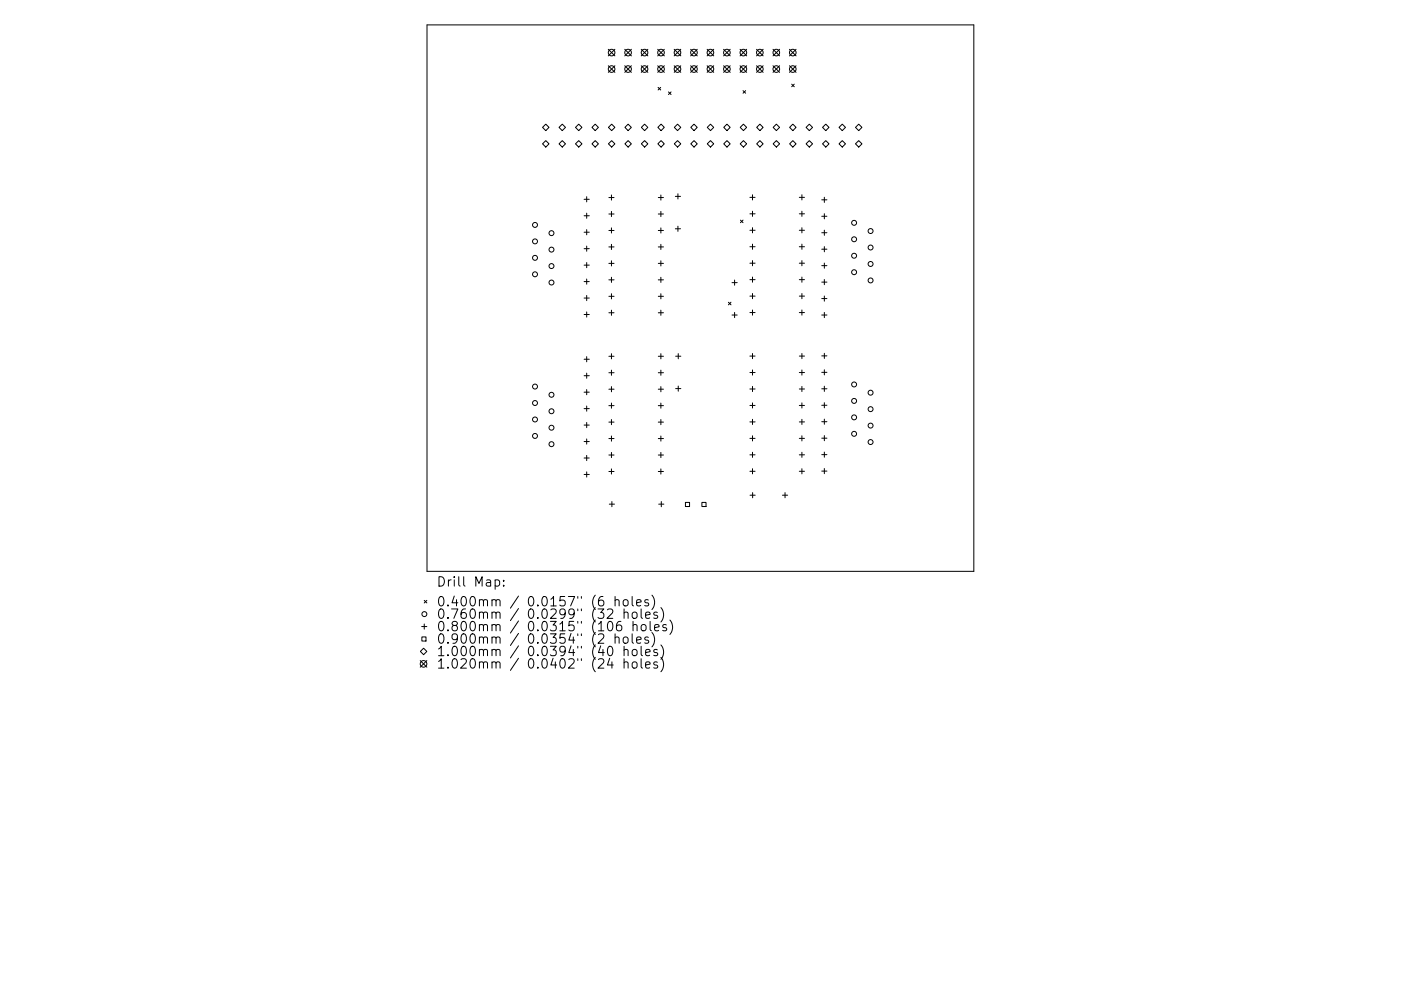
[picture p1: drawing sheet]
<svg xmlns="http://www.w3.org/2000/svg" width="297mm" height="210mm" viewBox="0 0 297 210" stroke-linecap="round" stroke-linejoin="round" font-family="sans-serif">
<defs><g id="words">
<g font-size="2.8">
<text x="92.5" y="124.5">Drill Map:</text>
<text x="92.5" y="128.7">0.400mm / 0.0157&quot; (6 holes)</text>
<text x="92.5" y="131.3">0.760mm / 0.0299&quot; (32 holes)</text>
<text x="92.5" y="133.9">0.800mm / 0.0315&quot; (106 holes)</text>
<text x="92.5" y="136.6">0.900mm / 0.0354&quot; (2 holes)</text>
<text x="92.5" y="139.2">1.000mm / 0.0394&quot; (40 holes)</text>
<text x="92.5" y="141.9">1.020mm / 0.0402&quot; (24 holes)</text>
</g>
</g></defs>
<g fill="none" stroke="#000" stroke-width=".21">
<path d="M90.5 5.3h116v115.9h-116zM129 10.5l1.4 1.4M129 13.9l1.4 1.5M130.4 10.5l-1.4 1.4M130.4 13.9l-1.4 1.5M132.5 13.9l1.4 1.5M132.5 10.5l1.4 1.4M133.9 10.5l-1.4 1.4M133.9 13.9l-1.4 1.5M136 13.9l1.4 1.5M136 10.5l1.4 1.4M137.4 10.5l-1.4 1.4"/>
<path d="M137.4 13.9l-1.4 1.5M139.4 13.9l1.4 1.5M139.4 10.5l1.4 1.4M139.5 18.5l.6 .6M140.1 18.5l-.6 .6M140.8 10.5l-1.4 1.4M140.8 13.9l-1.4 1.5M141.7 19.5l.6 .6M142.3 19.5l-.6 .6M142.9 13.9l1.4 1.5M142.9 10.5l1.4 1.4M144.3 10.5l-1.4 1.4"/>
<path d="M144.3 13.9l-1.4 1.5M146.4 13.9l1.4 1.5M146.4 10.5l1.4 1.4M147.8 13.9l-1.4 1.5M147.8 10.5l-1.4 1.4M149.9 13.9l1.4 1.5M149.9 10.5l1.4 1.4M151.3 10.5l-1.4 1.4M151.3 13.9l-1.4 1.5M153.4 10.5l1.4 1.4M153.4 13.9l1.4 1.5M154.8 10.5l-1.4 1.4"/>
<path d="M154.8 13.9l-1.4 1.5M156.9 13.9l1.4 1.5M156.9 10.5l1.4 1.4M157.5 19.2l.6 .6M158.1 19.2l-.6 .6M158.3 10.5l-1.4 1.4M158.3 13.9l-1.4 1.5M160.4 10.5l1.4 1.4M160.4 13.9l1.4 1.5M161.8 10.5l-1.4 1.4M161.8 13.9l-1.4 1.5M163.9 13.9l1.4 1.5"/>
<path d="M163.9 10.5l1.4 1.4M165.3 10.5l-1.4 1.4M165.3 13.9l-1.4 1.5M167.4 10.5l1.4 1.4M167.4 13.9l1.4 1.5M167.9 17.9l.5 .5M168.4 17.9l-.5 .5M168.8 10.5l-1.4 1.4M168.8 13.9l-1.4 1.5M115 27l.7-.7 .7 .7-.7 .7zM115 30.5l.7-.7 .7 .7-.7 .7zM118.5 27l.7-.7 .7 .7-.7 .7z"/>
<path d="M118.5 30.5l.7-.7 .7 .7-.7 .7zM122 27l.7-.7 .7 .7-.7 .7zM122 30.5l.7-.7 .7 .7-.7 .7zM126.2 26.3l.7 .7-.7 .7-.7-.7zM126.2 29.8l.7 .7-.7 .7-.7-.7zM129.7 26.3l.7 .7-.7 .7-.7-.7zM129.7 29.8l.7 .7-.7 .7-.7-.7zM132.5 27l.7-.7 .7 .7-.7 .7zM132.5 30.5l.7-.7 .7 .7-.7 .7zM136 27l.7-.7 .7 .7-.7 .7zM136 30.5l.7-.7 .7 .7-.7 .7zM139.5 27l.7-.7 .6 .7-.6 .7z"/>
<path d="M139.5 30.5l.7-.7 .6 .7-.6 .7zM143 27l.7-.7 .6 .7-.6 .7zM143.7 29.8l.6 .7-.6 .7-.7-.7zM146.5 27l.6-.7 .7 .7-.7 .7zM147.1 29.8l.7 .7-.7 .7-.6-.7zM150 27l.6-.7 .7 .7-.7 .7zM150 30.5l.6-.7 .7 .7-.7 .7zM154.1 26.3l.7 .7-.7 .7-.7-.7zM154.1 29.8l.7 .7-.7 .7-.7-.7zM156.9 27l.7-.7 .7 .7-.7 .7zM156.9 30.5l.7-.7 .7 .7-.7 .7zM160.4 27l.7-.7 .7 .7-.7 .7z"/>
<path d="M160.4 30.5l.7-.7 .7 .7-.7 .7zM164.6 26.3l.7 .7-.7 .7-.7-.7zM164.6 29.8l.7 .7-.7 .7-.7-.7zM167.4 27l.7-.7 .7 .7-.7 .7zM167.4 30.5l.7-.7 .7 .7-.7 .7zM170.9 27l.7-.7 .7 .7-.7 .7zM170.9 30.5l.7-.7 .7 .7-.7 .7zM175.1 26.3l.7 .7-.7 .7-.7-.7zM175.1 29.8l.7 .7-.7 .7-.7-.7zM177.9 27l.7-.7 .7 .7-.7 .7zM177.9 30.5l.7-.7 .7 .7-.7 .7zM181.4 27l.7-.7 .7 .7-.7 .7z"/>
<path d="M181.4 30.5l.7-.7 .7 .7-.7 .7zM123.8 42.3h1.1M123.8 45.8h1.1M123.8 49.3h1.1M123.8 52.8h1.1M123.8 56.3h1.1M123.8 59.7h1.1M124.4 41.7v1.1M124.4 45.2v1.1M124.4 48.7v1.1M124.4 52.2v1.1M124.4 55.7v1.1"/>
<path d="M124.4 59.2v1.1M129.1 41.9h1.1M129.1 45.4h1.1M129.1 48.9h1.1M129.1 52.4h1.1M129.1 55.9h1.1M129.1 59.4h1.1M129.6 41.4v1.1M129.6 44.9v1.1M129.6 48.3v1.1M129.6 51.8v1.1M129.6 55.3v1.1"/>
<path d="M129.6 58.8v1.1M139.6 41.9h1.1M139.6 45.4h1.1M139.6 48.9h1.1M139.6 52.4h1.1M139.6 55.9h1.1M139.6 59.4h1.1M140.1 41.4v1.1M140.1 44.9v1.1M140.1 48.3v1.1M140.1 51.8v1.1M140.1 55.3v1.1"/>
<path d="M140.1 58.8v1.1M143.2 41.7h1.1M143.2 48.5h1.1M143.7 41.1v1.1M143.7 48v1.1M155.2 60h1.1M155.7 59.4v1.1M157 46.7l.5 .5M157.5 46.7l-.5 .5M159 52.3h1.1M159 41.9h1.1M159 45.4h1.1"/>
<path d="M159 48.9h1.1M159 55.8h1.1M159 59.3h1.1M159.5 41.3v1.1M159.5 44.8v1.1M159.5 48.3v1.1M159.5 51.8v1.1M159.5 55.3v1.1M159.5 58.8v1.1M169.5 52.3h1.1M169.5 41.9h1.1M169.5 45.4h1.1"/>
<path d="M169.5 48.9h1.1M169.5 55.8h1.1M169.5 59.3h1.1M170 41.3v1.1M170 44.8v1.1M170 48.3v1.1M170 51.8v1.1M170 55.3v1.1M170 58.8v1.1M174.2 42.4h1.1M174.2 45.9h1.1M174.2 49.4h1.1"/>
<path d="M174.2 52.9h1.1M174.2 56.4h1.1M174.2 59.9h1.1M174.8 41.8v1.1M174.8 45.3v1.1M174.8 48.8v1.1M174.8 52.3v1.1M174.8 55.8v1.1M174.8 59.3v1.1M123.8 63.2h1.1M123.8 66.7h1.1M123.8 76.2h1.1"/>
<path d="M123.8 79.7h1.1M124.4 62.7v1.1M124.4 66.2v1.1M124.4 75.7v1.1M124.4 79.2v1.1M129.1 62.9h1.1M129.1 66.4h1.1M129.1 75.6h1.1M129.1 79.1h1.1M129.6 62.3v1.1M129.6 65.8v1.1M129.6 75v1.1"/>
<path d="M129.6 78.5v1.1M139.6 62.9h1.1M139.6 66.4h1.1M139.6 75.6h1.1M139.6 79.1h1.1M140.1 62.3v1.1M140.1 65.8v1.1M140.1 75v1.1M140.1 78.5v1.1M143.3 75.6h1.1M143.8 75v1.1M154.4 64.1l.6 .6"/>
<path d="M155 64.1l-.6 .6M155.2 66.8h1.1M155.7 66.3v1.1M159 62.8h1.1M159 66.3h1.1M159 75.5h1.1M159 79h1.1M159.5 62.3v1.1M159.5 65.8v1.1M159.5 75v1.1M159.5 78.5v1.1M169.5 62.8h1.1"/>
<path d="M169.5 66.3h1.1M169.5 75.5h1.1M169.5 79h1.1M170 62.3v1.1M170 65.8v1.1M170 75v1.1M170 78.5v1.1M174.2 66.8h1.1M174.2 75.5h1.1M174.2 63.3h1.1M174.2 79h1.1M174.8 62.8v1.1"/>
<path d="M174.8 66.3v1.1M174.8 75v1.1M174.8 78.4v1.1M123.8 83.2h1.1M123.8 86.7h1.1M123.8 90.2h1.1M123.8 93.7h1.1M123.8 97.2h1.1M124.4 82.7v1.1M124.4 86.1v1.1M124.4 89.6v1.1M124.4 93.1v1.1"/>
<path d="M124.4 96.6v1.1M129.1 82.6h1.1M129.1 86.1h1.1M129.1 89.6h1.1M129.1 93h1.1M129.1 96.5h1.1M129.6 82v1.1M129.6 85.5v1.1M129.6 89v1.1M129.6 92.5v1.1M129.6 96v1.1M129.6 99.5v1.1"/>
<path d="M139.6 82.6h1.1M139.6 86.1h1.1M139.6 89.6h1.1M139.6 93h1.1M139.6 96.5h1.1M140.1 82v1.1M140.1 85.5v1.1M140.1 89v1.1M140.1 92.5v1.1M140.1 96v1.1M140.1 99.5v1.1M143.3 82.4h1.1"/>
<path d="M143.8 81.9v1.1M159 93h1.1M159 96.5h1.1M159 82.5h1.1M159 86h1.1M159 89.5h1.1M159 100h1.1M159.5 82v1.1M159.5 85.5v1.1M159.5 89v1.1M159.5 92.5v1.1M159.5 95.9v1.1"/>
<path d="M159.5 99.4v1.1M169.5 93h1.1M169.5 96.5h1.1M169.5 82.5h1.1M169.5 86h1.1M169.5 89.5h1.1M169.5 100h1.1M170 82v1.1M170 85.5v1.1M170 89v1.1M170 92.5v1.1M170 95.9v1.1"/>
<path d="M170 99.4v1.1M174.2 99.9h1.1M174.2 82.5h1.1M174.2 86h1.1M174.2 89.5h1.1M174.2 93h1.1M174.2 96.5h1.1M174.8 81.9v1.1M174.8 85.4v1.1M174.8 88.9v1.1M174.8 92.4v1.1M174.8 95.9v1.1"/>
<path d="M174.8 99.4v1.1M123.8 100.7h1.1M124.4 100.1v1.1M129.1 100h1.1M129.2 107h1.1M129.7 106.4v1.1M139.6 100h1.1M139.7 107h1.1M140.2 106.4v1.1M145.3 106.6h.9v.9h-.9zM148.8 106.6h.9v.9h-.9zM159 105.1h1.1"/>
<path d="M159.6 104.5v1.1M165.9 105.1h1.1M166.4 104.5v1.1M89.1 138.2l.7-.7 .7 .7-.7 .7zM89.4 132.9h1.1M89.4 135.1h.9v.9h-.9zM89.9 127.4l.6 .5M89.9 132.4v1.1M90.5 127.4l-.6 .5M105 123.1l.6-.1 .3 .4v.6l-.2 .3h-.7M106.8 124.2v.2M106.8 123.1v.2"/>
<path d="M128.8 129.4l.3-.2 .6 .1a.54 .54 0 0 1 .1 .8l-1.1 1.1h1.2M129 137.3l.5-.2a1.25 1.25 0 0 1 0 2l-.4-.1-.2-.3-.1-.8zM129.3 139.7l-.5 1.4h1.2M130.4 127.4l.3-.2 .5 .1 .1 1.3M130.4 135.3a.5 .5 0 0 1 .9 .1v1.1M130.4 126.6v2M130.4 134.5v2M131.6 131.8a.79 .79 0 0 0-.9 .9v.8l.2 .2 .6 .1 .2-.2 .1-.6-.2-.3-.5-.1-.4 .4M132.2 127.4l.3-.2a.54 .54 0 0 1 .7 .4v.6a.54 .54 0 0 1-.6 .4 .54 .54 0 0 1-.5-.4zM132.2 135.3a.54 .54 0 0 1 .6-.2 .54 .54 0 0 1 .4 .4v.6a.54 .54 0 0 1-.6 .4 .54 .54 0 0 1-.5-.4zM132.3 130.1a.5 .5 0 0 1 .9 0v1.1M132.3 138a.5 .5 0 0 1 .9 .1v1"/>
<path d="M132.3 129.2v2M132.3 137.1v2M132.3 139.8v2M134 126.6v1.7l.3 .3M134 134.5v1.7l.3 .3M134.1 130.1a.54 .54 0 0 1 .6-.2 .54 .54 0 0 1 .4 .3v.6a.54 .54 0 0 1-.5 .4 .54 .54 0 0 1-.6-.4zM134.1 138a.54 .54 0 0 1 .6-.2 .54 .54 0 0 1 .4 .4v.5a.54 .54 0 0 1-.5 .4 .54 .54 0 0 1-.6-.4zM134.2 132.7a.5 .5 0 0 1 .9 .1v1M134.2 131.8v2M135 127.9l.9-.2-.1-.4-.5-.1-.3 .3 .1 1h.7M135 135.8l.9-.2-.1-.4-.5-.1-.3 .3 .1 1h.7M135.9 129.2v1.7l.3 .3"/>
<path d="M135.9 137.1v1.7l.3 .3M135.9 139.8v1.7l.3 .3M136 132.7a.54 .54 0 0 1 .6-.2 .54 .54 0 0 1 .4 .4v.6a.54 .54 0 0 1-.5 .4 .54 .54 0 0 1-.6-.4zM136.9 130.5l.9-.2-.1-.3-.5-.1-.3 .2 .1 1h.7M136.9 138.5l.9-.2-.1-.4-.5-.1-.3 .3 .1 .9h.7M137.5 127.3l-.5-.1-.3 .3 .1 .3 .7 .2v.5h-.8M137.5 135.2l-.5-.1-.3 .3 .1 .3 .7 .2v.5h-.8M137.8 131.8v1.8l.3 .2M138.2 126.3a2.29 2.29 0 0 1 0 3M138.2 134.2a2.29 2.29 0 0 1 0 3M138.8 133.2l.9-.2-.1-.4-.5-.1-.3 .3 .1 .9h.7M139.4 130l-.5-.1-.3 .2 .1 .3 .7 .2v.5h-.8"/>
<path d="M139.4 137.9l-.5-.1-.3 .3 .1 .3 .7 .1v.5h-.8M140.1 128.9a2.29 2.29 0 0 1 0 3.1M140.1 136.8a2.29 2.29 0 0 1 0 3.1M140.1 139.5a2.29 2.29 0 0 1 0 3M141.3 132.6l-.5-.1-.3 .3 .1 .3 .7 .2v.4h-.8M142 131.6a2.29 2.29 0 0 1 0 3M89.1 140.2l1.4 1.4M90.5 140.2l-1.4 1.4M132.3 140.6a.5 .5 0 0 1 .9 .1v1.1M134.1 140.6a.54 .54 0 0 1 .6-.2 .54 .54 0 0 1 .4 .4l-.1 .8a.54 .54 0 0 1-.6 .2 .54 .54 0 0 1-.4-.4zM136.9 141.1l.9-.2-.1-.4-.5-.1-.3 .3 .1 1h.7M139.4 140.5l-.5-.1-.3 .3 .1 .3 .7 .2v.5h-.8"/>
<circle cx="129.7" cy="14.7" r=".7"/>
<circle cx="129.7" cy="11.2" r=".7"/>
<circle cx="133.2" cy="14.7" r=".7"/>
<circle cx="133.2" cy="11.2" r=".7"/>
<circle cx="136.7" cy="14.7" r=".7"/>
<circle cx="136.7" cy="11.2" r=".7"/>
<circle cx="140.1" cy="14.7" r=".7"/>
<circle cx="140.1" cy="11.2" r=".7"/>
<circle cx="143.6" cy="14.7" r=".7"/>
<circle cx="143.6" cy="11.2" r=".7"/>
<circle cx="147.1" cy="14.7" r=".7"/>
<circle cx="147.1" cy="11.2" r=".7"/>
<circle cx="150.6" cy="14.7" r=".7"/>
<circle cx="150.6" cy="11.2" r=".7"/>
<circle cx="154.1" cy="14.7" r=".7"/>
<circle cx="154.1" cy="11.2" r=".7"/>
<circle cx="157.6" cy="14.7" r=".7"/>
<circle cx="157.6" cy="11.2" r=".7"/>
<circle cx="161.1" cy="14.7" r=".7"/>
<circle cx="161.1" cy="11.2" r=".7"/>
<circle cx="164.6" cy="14.7" r=".7"/>
<circle cx="164.6" cy="11.2" r=".7"/>
<circle cx="168.1" cy="14.7" r=".7"/>
<circle cx="168.1" cy="11.2" r=".7"/>
<circle cx="113.4" cy="58.2" r=".52"/>
<circle cx="113.4" cy="51.2" r=".52"/>
<circle cx="113.4" cy="54.7" r=".52"/>
<circle cx="113.4" cy="47.7" r=".52"/>
<circle cx="116.9" cy="59.9" r=".52"/>
<circle cx="116.9" cy="56.5" r=".52"/>
<circle cx="116.9" cy="49.5" r=".52"/>
<circle cx="116.9" cy="53" r=".52"/>
<circle cx="181.1" cy="57.8" r=".52"/>
<circle cx="181.1" cy="47.3" r=".52"/>
<circle cx="181.1" cy="50.8" r=".52"/>
<circle cx="181.1" cy="54.3" r=".52"/>
<circle cx="184.6" cy="59.5" r=".52"/>
<circle cx="184.6" cy="56" r=".52"/>
<circle cx="184.6" cy="52.5" r=".52"/>
<circle cx="184.6" cy="49" r=".52"/>
<circle cx="113.4" cy="82" r=".52"/>
<circle cx="113.4" cy="85.5" r=".52"/>
<circle cx="113.4" cy="92.5" r=".52"/>
<circle cx="113.4" cy="89" r=".52"/>
<circle cx="116.9" cy="83.8" r=".52"/>
<circle cx="116.9" cy="87.3" r=".52"/>
<circle cx="116.9" cy="90.7" r=".52"/>
<circle cx="116.9" cy="94.2" r=".52"/>
<circle cx="181.1" cy="85.1" r=".52"/>
<circle cx="181.1" cy="81.6" r=".52"/>
<circle cx="181.1" cy="88.6" r=".52"/>
<circle cx="181.1" cy="92" r=".52"/>
<circle cx="184.6" cy="83.3" r=".52"/>
<circle cx="184.6" cy="86.8" r=".52"/>
<circle cx="184.6" cy="93.8" r=".52"/>
<circle cx="184.6" cy="90.3" r=".52"/>
<circle cx="90" cy="130.3" r=".52"/>
<circle cx="89.8" cy="140.9" r=".7"/>
</g>
<use href="#words"/>
</svg>
